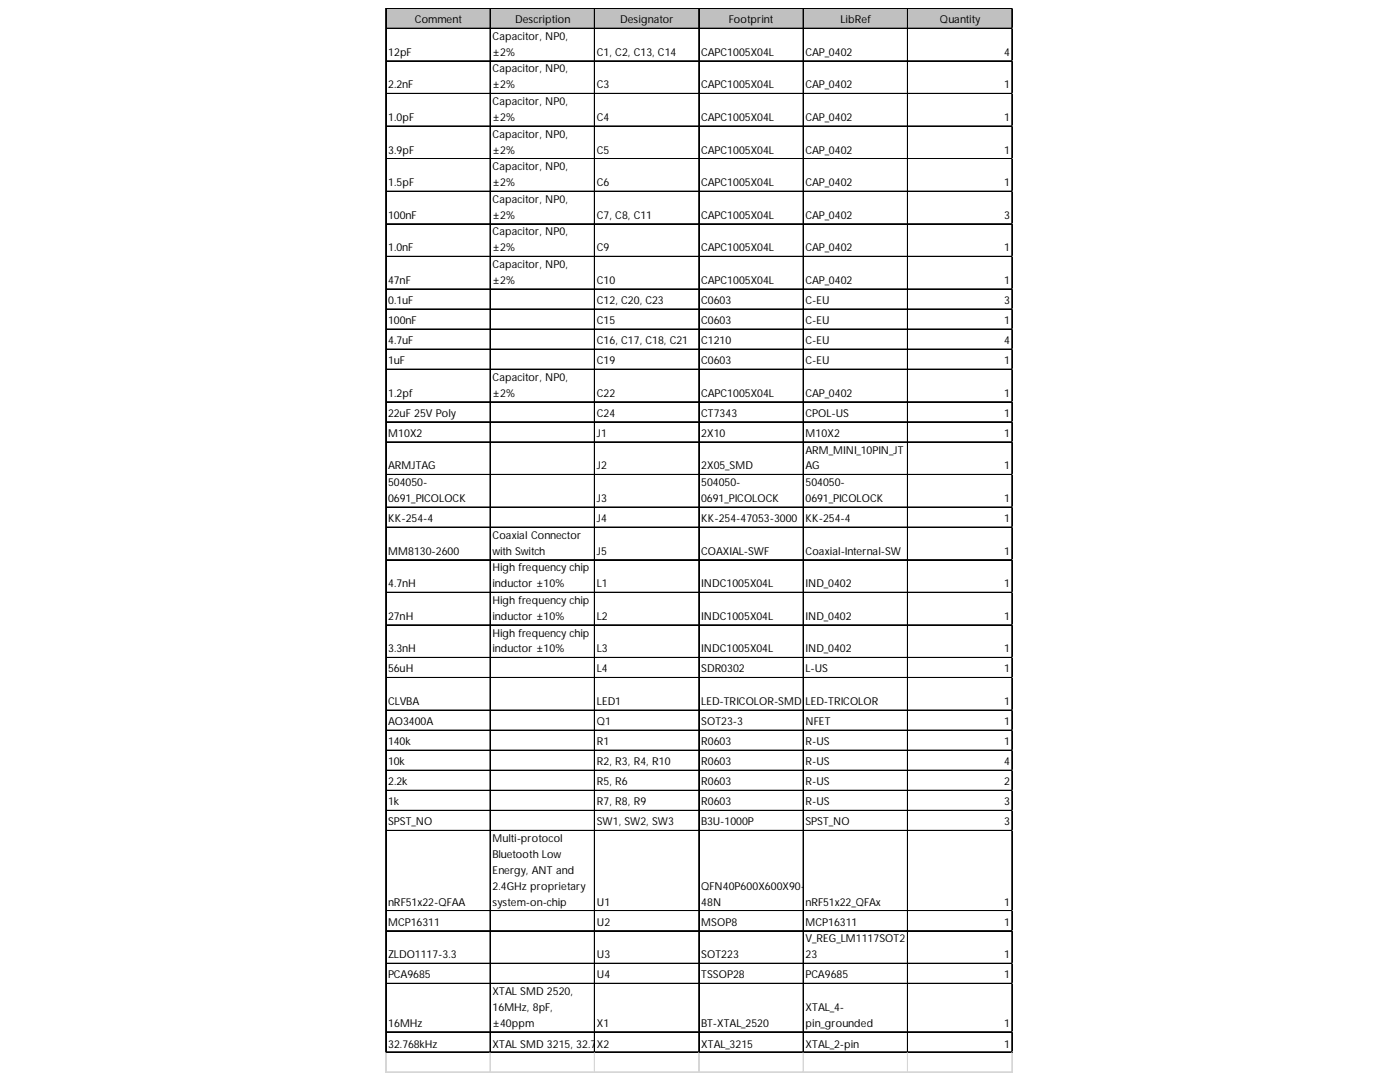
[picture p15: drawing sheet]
<svg xmlns="http://www.w3.org/2000/svg" width="279mm" height="216mm" viewBox="0 0 279 216" stroke-linecap="round" stroke-linejoin="round" font-family="sans-serif">
<defs><g id="words">
<g font-size="2.2">
<text x="82.8" y="4.6">Comment</text>
<text x="102.8" y="4.6">Description</text>
<text x="123.8" y="4.6">Designator</text>
<text x="145.4" y="4.6">Footprint</text>
<text x="167.8" y="4.6">LibRef</text>
<text x="187.6" y="4.6">Quantity</text>
<text x="77.5" y="11.1">12pF</text>
<text x="98.3" y="8">Capacitor, NP0,</text>
<text x="98.3" y="11.1">±2%</text>
<text x="119.1" y="11.1">C1, C2, C13, C14</text>
<text x="139.9" y="11.1">CAPC1005X04L</text>
<text x="160.8" y="11.1">CAP_0402</text>
<text x="200.4" y="11.1">4</text>
<text x="77.5" y="17.6">2.2nF</text>
<text x="98.3" y="14.5">Capacitor, NP0,</text>
<text x="98.3" y="17.6">±2%</text>
<text x="119.1" y="17.6">C3</text>
<text x="139.9" y="17.6">CAPC1005X04L</text>
<text x="160.8" y="17.6">CAP_0402</text>
<text x="200.4" y="17.6">1</text>
<text x="98.3" y="21">Capacitor, NP0,</text>
<text x="77.5" y="24.1">1.0pF</text>
<text x="98.3" y="24.1">±2%</text>
<text x="98.3" y="27.5">Capacitor, NP0,</text>
<text x="119.1" y="24.1">C4</text>
<text x="139.9" y="24.1">CAPC1005X04L</text>
<text x="160.8" y="24.1">CAP_0402</text>
<text x="200.4" y="24.1">1</text>
<text x="77.5" y="30.6">3.9pF</text>
<text x="98.3" y="30.6">±2%</text>
<text x="98.3" y="34">Capacitor, NP0,</text>
<text x="119.1" y="30.6">C5</text>
<text x="139.9" y="30.6">CAPC1005X04L</text>
<text x="160.8" y="30.6">CAP_0402</text>
<text x="200.4" y="30.6">1</text>
<text x="77.5" y="37.1">1.5pF</text>
<text x="98.3" y="37.1">±2%</text>
<text x="98.3" y="40.5">Capacitor, NP0,</text>
<text x="119.1" y="37.1">C6</text>
<text x="139.9" y="37.1">CAPC1005X04L</text>
<text x="160.8" y="37.1">CAP_0402</text>
<text x="200.4" y="37.1">1</text>
<text x="77.5" y="43.6">100nF</text>
<text x="98.3" y="43.6">±2%</text>
<text x="98.3" y="47">Capacitor, NP0,</text>
<text x="119.1" y="43.6">C7, C8, C11</text>
<text x="139.9" y="43.6">CAPC1005X04L</text>
<text x="160.8" y="43.6">CAP_0402</text>
<text x="200.4" y="43.6">3</text>
<text x="77.5" y="50.1">1.0nF</text>
<text x="98.3" y="50.1">±2%</text>
<text x="98.3" y="53.5">Capacitor, NP0,</text>
<text x="119.1" y="50.1">C9</text>
<text x="139.9" y="50.1">CAPC1005X04L</text>
<text x="160.8" y="50.1">CAP_0402</text>
<text x="200.4" y="50.1">1</text>
<text x="77.5" y="56.6">47nF</text>
<text x="98.3" y="56.6">±2%</text>
<text x="119.1" y="56.6">C10</text>
<text x="139.9" y="56.6">CAPC1005X04L</text>
<text x="160.8" y="56.6">CAP_0402</text>
<text x="200.4" y="56.6">1</text>
<text x="77.5" y="60.6">0.1uF</text>
<text x="77.5" y="64.6">100nF</text>
<text x="119.1" y="60.6">C12, C20, C23</text>
<text x="119.1" y="64.6">C15</text>
<text x="139.9" y="60.6">C0603</text>
<text x="139.9" y="64.6">C0603</text>
<text x="160.8" y="60.6">C-EU</text>
<text x="160.8" y="64.6">C-EU</text>
<text x="200.4" y="60.6">3</text>
<text x="200.4" y="64.6">1</text>
<text x="77.5" y="68.6">4.7uF</text>
<text x="119.1" y="68.6">C16, C17, C18, C21</text>
<text x="139.9" y="68.6">C1210</text>
<text x="160.8" y="68.6">C-EU</text>
<text x="200.4" y="68.6">4</text>
<text x="77.5" y="72.7">1uF</text>
<text x="98.3" y="76">Capacitor, NP0,</text>
<text x="119.1" y="72.7">C19</text>
<text x="139.9" y="72.7">C0603</text>
<text x="160.8" y="72.7">C-EU</text>
<text x="200.4" y="72.7">1</text>
<text x="77.5" y="79.2">1.2pf</text>
<text x="77.5" y="83.2">22uF 25V Poly</text>
<text x="98.3" y="79.2">±2%</text>
<text x="119.1" y="79.2">C22</text>
<text x="119.1" y="83.2">C24</text>
<text x="139.9" y="79.2">CAPC1005X04L</text>
<text x="139.9" y="83.2">CT7343</text>
<text x="160.8" y="79.2">CAP_0402</text>
<text x="160.8" y="83.2">CPOL-US</text>
<text x="200.4" y="79.2">1</text>
<text x="200.4" y="83.2">1</text>
<text x="77.5" y="87.2">M10X2</text>
<text x="119.1" y="87.2">J1</text>
<text x="139.9" y="87.2">2X10</text>
<text x="160.8" y="87.2">M10X2</text>
<text x="200.4" y="87.2">1</text>
<text x="77.5" y="93.7">ARMJTAG</text>
<text x="119.1" y="93.7">J2</text>
<text x="139.9" y="93.7">2X05_SMD</text>
<text x="160.8" y="90.5">ARM_MINI_10PIN_JT</text>
<text x="160.8" y="93.7">AG</text>
<text x="200.4" y="93.7">1</text>
<text x="77.5" y="97">504050-</text>
<text x="77.5" y="100.2">0691_PICOLOCK</text>
<text x="119.1" y="100.2">J3</text>
<text x="139.9" y="97">504050-</text>
<text x="139.9" y="100.2">0691_PICOLOCK</text>
<text x="160.8" y="97">504050-</text>
<text x="160.8" y="100.2">0691_PICOLOCK</text>
<text x="200.4" y="100.2">1</text>
<text x="77.5" y="104.2">KK-254-4</text>
<text x="98.3" y="107.5">Coaxial Connector</text>
<text x="119.1" y="104.2">J4</text>
<text x="139.9" y="104.2">KK-254-47053-3000</text>
<text x="160.8" y="104.2">KK-254-4</text>
<text x="200.4" y="104.2">1</text>
<text x="77.5" y="110.7">MM8130-2600</text>
<text x="98.3" y="110.7">with Switch</text>
<text x="119.1" y="110.7">J5</text>
<text x="139.9" y="110.7">COAXIAL-SWF</text>
<text x="160.8" y="110.7">Coaxial-Internal-SW</text>
<text x="200.4" y="110.7">1</text>
<text x="77.5" y="117.2">4.7nH</text>
<text x="98.3" y="114">High frequency chip</text>
<text x="98.3" y="117.2">inductor ±10%</text>
<text x="119.1" y="117.2">L1</text>
<text x="139.9" y="117.2">INDC1005X04L</text>
<text x="160.8" y="117.2">IND_0402</text>
<text x="200.4" y="117.2">1</text>
<text x="77.5" y="123.7">27nH</text>
<text x="98.3" y="120.5">High frequency chip</text>
<text x="98.3" y="123.7">inductor ±10%</text>
<text x="119.1" y="123.7">L2</text>
<text x="139.9" y="123.7">INDC1005X04L</text>
<text x="160.8" y="123.7">IND_0402</text>
<text x="200.4" y="123.7">1</text>
<text x="77.5" y="130.2">3.3nH</text>
<text x="98.3" y="127">High frequency chip</text>
<text x="98.3" y="130.2">inductor ±10%</text>
<text x="119.1" y="130.2">L3</text>
<text x="139.9" y="130.2">INDC1005X04L</text>
<text x="160.8" y="130.2">IND_0402</text>
<text x="200.4" y="130.2">1</text>
<text x="77.5" y="134.2">56uH</text>
<text x="119.1" y="134.2">L4</text>
<text x="139.9" y="134.2">SDR0302</text>
<text x="160.8" y="134.2">L-US</text>
<text x="200.4" y="134.2">1</text>
<text x="77.5" y="140.7">CLVBA</text>
<text x="119.1" y="140.7">LED1</text>
<text x="139.9" y="140.7">LED-TRICOLOR-SMD</text>
<text x="160.8" y="140.7">LED-TRICOLOR</text>
<text x="200.4" y="140.7">1</text>
<text x="77.5" y="144.7">AO3400A</text>
<text x="77.5" y="148.7">140k</text>
<text x="119.1" y="144.7">Q1</text>
<text x="119.1" y="148.7">R1</text>
<text x="139.9" y="144.7">SOT23-3</text>
<text x="139.9" y="148.7">R0603</text>
<text x="160.8" y="144.7">NFET</text>
<text x="160.8" y="148.7">R-US</text>
<text x="200.4" y="144.7">1</text>
<text x="200.4" y="148.7">1</text>
<text x="77.5" y="152.7">10k</text>
<text x="119.1" y="152.7">R2, R3, R4, R10</text>
<text x="139.9" y="152.7">R0603</text>
<text x="160.8" y="152.7">R-US</text>
<text x="200.4" y="152.7">4</text>
<text x="77.5" y="156.7">2.2k</text>
<text x="77.5" y="160.7">1k</text>
<text x="119.1" y="156.7">R5, R6</text>
<text x="119.1" y="160.7">R7, R8, R9</text>
<text x="139.9" y="156.7">R0603</text>
<text x="139.9" y="160.7">R0603</text>
<text x="160.8" y="156.7">R-US</text>
<text x="160.8" y="160.7">R-US</text>
<text x="200.4" y="156.7">2</text>
<text x="200.4" y="160.7">3</text>
<text x="77.5" y="164.7">SPST_NO</text>
<text x="119.1" y="164.7">SW1, SW2, SW3</text>
<text x="139.9" y="164.7">B3U-1000P</text>
<text x="160.8" y="164.7">SPST_NO</text>
<text x="200.4" y="164.7">3</text>
<text x="98.3" y="168">Multi-protocol</text>
<text x="98.3" y="171.2">Bluetooth Low</text>
<text x="98.3" y="174.4">Energy, ANT and</text>
<text x="98.3" y="177.5">2.4GHz proprietary</text>
<text x="139.9" y="177.5">QFN40P600X600X90-</text>
<text x="77.5" y="180.7">nRF51x22-QFAA</text>
<text x="77.5" y="184.7">MCP16311</text>
<text x="98.3" y="180.7">system-on-chip</text>
<text x="119.1" y="180.7">U1</text>
<text x="119.1" y="184.7">U2</text>
<text x="139.9" y="180.7">48N</text>
<text x="139.9" y="184.7">MSOP8</text>
<text x="160.8" y="180.7">nRF51x22_QFAx</text>
<text x="160.8" y="184.7">MCP16311</text>
<text x="200.4" y="180.7">1</text>
<text x="200.4" y="184.7">1</text>
<text x="77.5" y="191.2">ZLDO1117-3.3</text>
<text x="119.1" y="191.2">U3</text>
<text x="139.9" y="191.2">SOT223</text>
<text x="160.8" y="188">V_REG_LM1117SOT2</text>
<text x="160.8" y="191.2">23</text>
<text x="200.4" y="191.2">1</text>
<text x="77.5" y="195.2">PCA9685</text>
<text x="119.1" y="195.2">U4</text>
<text x="139.9" y="195.2">TSSOP28</text>
<text x="160.8" y="195.2">PCA9685</text>
<text x="200.4" y="195.2">1</text>
<text x="98.3" y="198.5">XTAL SMD 2520,</text>
<text x="98.3" y="201.7">16MHz, 8pF,</text>
<text x="160.8" y="201.7">XTAL_4-</text>
<text x="77.5" y="204.9">16MHz</text>
<text x="77.5" y="209">32.768kHz</text>
<text x="98.3" y="204.9">±40ppm</text>
<text x="98.3" y="209">XTAL SMD 3215, 32.768kHz, 9pF, ±20ppm</text>
<text x="119.1" y="204.9">X1</text>
<text x="119.1" y="209">X2</text>
<text x="139.9" y="204.9">BT-XTAL_2520</text>
<text x="139.9" y="209">XTAL_3215</text>
<text x="160.8" y="204.9">pin_grounded</text>
<text x="160.8" y="209">XTAL_2-pin</text>
<text x="200.4" y="204.9">1</text>
<text x="200.4" y="209">1</text>
</g>
</g></defs>
<path d="M77.1 1.7h125v4.1h-125z" fill="#c0c0c0"/>
<g fill="none" stroke="#000" stroke-width=".2">
<path d="M77 1.6v208.4M77.1 1.6h125M77.1 1.7h125M77.1 5.6h125M77.1 5.7h125M77.1 12.1h125M77.1 12.2h125M77.1 18.6h125M77.1 18.7h125M97.8 1.8v208.2M97.9 1.8v208.2M118.6 1.8v208.2"/>
<path d="M118.7 1.8v208.2M139.4 1.8v208.2M139.5 1.8v208.2M160.3 1.8v208.2M181.1 1.8v208.2M181.2 1.8v208.2M201.9 1.8v208.2M202 1.8v208.2M77.1 25.1h125M77.1 25.2h125M77.1 31.6h125M77.1 31.7h125"/>
<path d="M77.1 38.1h125M77.1 38.2h125M77.1 44.6h125M77.1 44.7h125M77.1 51.1h125M77.1 51.2h125M77.1 57.6h125M77.1 57.7h125M77.1 61.6h125M77.1 61.7h125M77.1 65.6h125M77.1 65.7h125"/>
<path d="M77.1 69.6h125M77.1 69.7h125M77.1 73.6h125M77.1 73.7h125M77.1 80.1h125M77.1 80.2h125M77.1 84.2h125M77.1 88.2h125M77.1 94.7h125M77.1 101.2h125M77.1 105.2h125M77.1 111.7h125"/>
<path d="M77.1 118.2h125M77.1 124.7h125M77.1 124.8h125M77.1 131.2h125M77.1 131.3h125M77.1 135.2h125M77.1 135.3h125M77.1 141.7h125M77.1 141.8h125M77.1 145.7h125M77.1 145.8h125M77.1 149.7h125"/>
<path d="M77.1 149.8h125M77.1 153.7h125M77.1 153.8h125M77.1 157.7h125M77.1 157.8h125M77.1 161.7h125M77.1 161.8h125M77.1 165.7h125M77.1 165.8h125M77.1 181.7h125M77.1 181.8h125M77.1 185.7h125"/>
<path d="M77.1 185.8h125M77.1 192.2h125M77.1 192.3h125M77.1 196.2h125M77.1 196.3h125M77.1 205.9h125M77.1 206h125M77.1 209.9h125M77.1 210h125"/>
</g>
<g fill="none" stroke="#d4d4d4" stroke-width=".2">
<path d="M202.1 1.6h.1M77 210v4.1M97.8 210v4.1M97.9 210v4.1M118.6 210v4.1M118.7 210v4.1M139.4 210v4.1M139.5 210v4.1M160.3 210v4.1M181.1 210v4.1M181.2 210v4.1M201.9 210v4.1"/>
<path d="M202 210v4.1"/>
</g>
<path d="M202.1 1.6v.2z" fill="#d4d4d4"/>
<path d="M202.1 5.6h.1" fill="none" stroke="#d4d4d4" stroke-width=".2"/>
<path d="M202.1 5.6v.2z" fill="#d4d4d4"/>
<path d="M202.1 12.1h.1" fill="none" stroke="#d4d4d4" stroke-width=".2"/>
<path d="M202.1 12.1v.2z" fill="#d4d4d4"/>
<path d="M202.1 18.6h.1" fill="none" stroke="#d4d4d4" stroke-width=".2"/>
<path d="M202.1 18.6v.2z" fill="#d4d4d4"/>
<path d="M202.1 25.1h.1" fill="none" stroke="#d4d4d4" stroke-width=".2"/>
<path d="M202.1 25.1v.2z" fill="#d4d4d4"/>
<path d="M202.1 31.6h.1" fill="none" stroke="#d4d4d4" stroke-width=".2"/>
<path d="M202.1 31.6v.2z" fill="#d4d4d4"/>
<path d="M202.1 38.1h.1" fill="none" stroke="#d4d4d4" stroke-width=".2"/>
<path d="M202.1 38.1v.2z" fill="#d4d4d4"/>
<path d="M202.1 44.6h.1" fill="none" stroke="#d4d4d4" stroke-width=".2"/>
<path d="M202.1 44.6v.2z" fill="#d4d4d4"/>
<path d="M202.1 51.1h.1" fill="none" stroke="#d4d4d4" stroke-width=".2"/>
<path d="M202.1 51.1v.2z" fill="#d4d4d4"/>
<path d="M202.1 57.6h.1" fill="none" stroke="#d4d4d4" stroke-width=".2"/>
<path d="M202.1 57.6v.2z" fill="#d4d4d4"/>
<path d="M202.1 61.6h.1" fill="none" stroke="#d4d4d4" stroke-width=".2"/>
<path d="M202.1 61.6v.2z" fill="#d4d4d4"/>
<path d="M202.1 65.6h.1" fill="none" stroke="#d4d4d4" stroke-width=".2"/>
<path d="M202.1 65.6v.2z" fill="#d4d4d4"/>
<path d="M202.1 69.6h.1" fill="none" stroke="#d4d4d4" stroke-width=".2"/>
<path d="M202.1 69.6v.2z" fill="#d4d4d4"/>
<path d="M202.1 73.6h.1" fill="none" stroke="#d4d4d4" stroke-width=".2"/>
<path d="M202.1 73.6v.2z" fill="#d4d4d4"/>
<path d="M202.1 80.1h.1" fill="none" stroke="#d4d4d4" stroke-width=".2"/>
<path d="M202.1 80.1v.2z" fill="#d4d4d4"/>
<path d="M202.1 84.2h.1" fill="none" stroke="#d4d4d4" stroke-width=".2"/>
<path d="M202.1 84.2v.1z" fill="#d4d4d4"/>
<path d="M202.1 88.2h.1" fill="none" stroke="#d4d4d4" stroke-width=".2"/>
<path d="M202.1 88.2v.1z" fill="#d4d4d4"/>
<path d="M202.1 94.7h.1" fill="none" stroke="#d4d4d4" stroke-width=".2"/>
<path d="M202.1 94.7v.1z" fill="#d4d4d4"/>
<path d="M202.1 101.2h.1" fill="none" stroke="#d4d4d4" stroke-width=".2"/>
<path d="M202.1 101.2v.1z" fill="#d4d4d4"/>
<path d="M202.1 105.2h.1" fill="none" stroke="#d4d4d4" stroke-width=".2"/>
<path d="M202.1 105.2v.1z" fill="#d4d4d4"/>
<path d="M202.1 111.7h.1" fill="none" stroke="#d4d4d4" stroke-width=".2"/>
<path d="M202.1 111.7v.1z" fill="#d4d4d4"/>
<path d="M202.1 118.2h.1" fill="none" stroke="#d4d4d4" stroke-width=".2"/>
<path d="M202.1 118.2v.1z" fill="#d4d4d4"/>
<path d="M202.1 124.7h.1" fill="none" stroke="#d4d4d4" stroke-width=".2"/>
<path d="M202.1 124.7v.1z" fill="#d4d4d4"/>
<path d="M202.1 131.2h.1" fill="none" stroke="#d4d4d4" stroke-width=".2"/>
<path d="M202.1 131.2v.1z" fill="#d4d4d4"/>
<path d="M202.1 135.2h.1" fill="none" stroke="#d4d4d4" stroke-width=".2"/>
<path d="M202.1 135.2v.1z" fill="#d4d4d4"/>
<path d="M202.1 141.7h.1" fill="none" stroke="#d4d4d4" stroke-width=".2"/>
<path d="M202.1 141.7v.1z" fill="#d4d4d4"/>
<path d="M202.1 145.7h.1" fill="none" stroke="#d4d4d4" stroke-width=".2"/>
<path d="M202.1 145.7v.1z" fill="#d4d4d4"/>
<path d="M202.1 149.7h.1" fill="none" stroke="#d4d4d4" stroke-width=".2"/>
<path d="M202.1 149.7v.1z" fill="#d4d4d4"/>
<path d="M202.1 153.7h.1" fill="none" stroke="#d4d4d4" stroke-width=".2"/>
<path d="M202.1 153.7v.1z" fill="#d4d4d4"/>
<path d="M202.1 157.7h.1" fill="none" stroke="#d4d4d4" stroke-width=".2"/>
<path d="M202.1 157.7v.1z" fill="#d4d4d4"/>
<path d="M202.1 161.7h.1" fill="none" stroke="#d4d4d4" stroke-width=".2"/>
<path d="M202.1 161.7v.1z" fill="#d4d4d4"/>
<path d="M202.1 165.7h.1" fill="none" stroke="#d4d4d4" stroke-width=".2"/>
<path d="M202.1 165.7v.2z" fill="#d4d4d4"/>
<path d="M202.1 181.7h.1" fill="none" stroke="#d4d4d4" stroke-width=".2"/>
<path d="M202.1 181.7v.2z" fill="#d4d4d4"/>
<path d="M202.1 185.7h.1" fill="none" stroke="#d4d4d4" stroke-width=".2"/>
<path d="M202.1 185.7v.2z" fill="#d4d4d4"/>
<path d="M202.1 192.2h.1" fill="none" stroke="#d4d4d4" stroke-width=".2"/>
<path d="M202.1 192.2v.2z" fill="#d4d4d4"/>
<path d="M202.1 196.2h.1" fill="none" stroke="#d4d4d4" stroke-width=".2"/>
<path d="M202.1 196.2v.2z" fill="#d4d4d4"/>
<path d="M202.1 205.9h.1" fill="none" stroke="#d4d4d4" stroke-width=".2"/>
<path d="M202.1 205.9v.1z" fill="#d4d4d4"/>
<path d="M202.1 209.9h.1" fill="none" stroke="#d4d4d4" stroke-width=".2"/>
<path d="M202.1 209.9v.1z" fill="#d4d4d4"/>
<path d="M77 213.9h125.1M77 214h125.1" fill="none" stroke="#d4d4d4" stroke-width=".2"/>
<use href="#words"/>
</svg>
